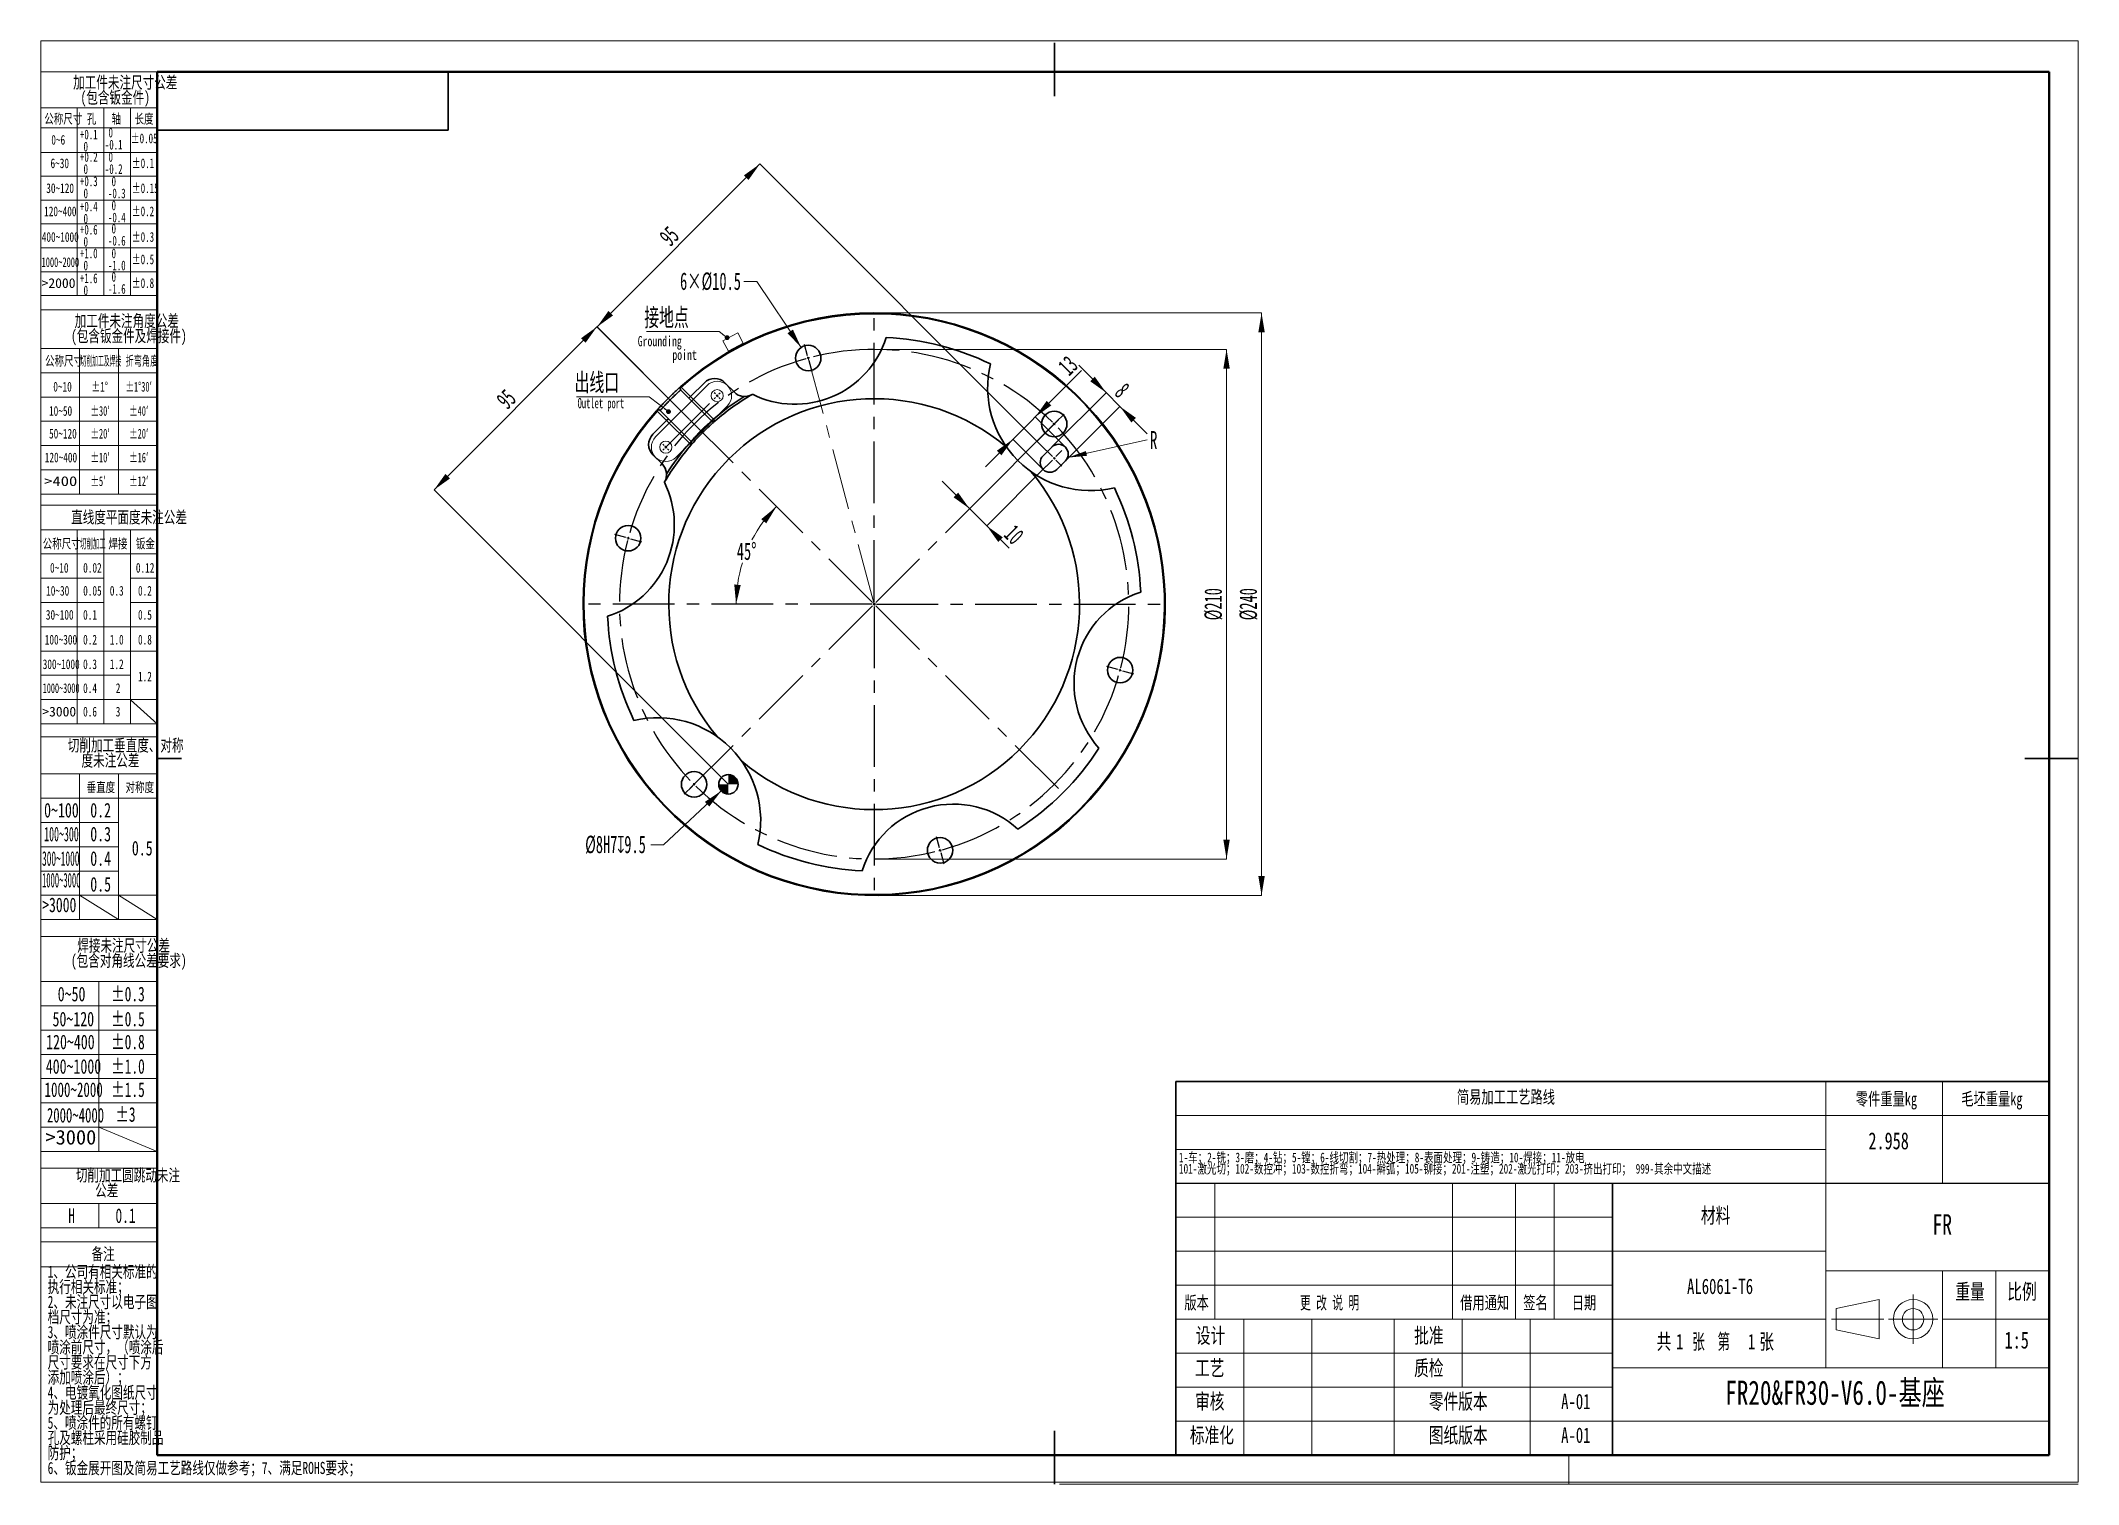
# Model space of a CAD drawing. Header units: millimetres. Extents: x 0 to 420, y 0 to 297.
import ezdxf

# ---------------------------------------------------------------- set-up
doc = ezdxf.new("R2010")
doc.units = ezdxf.units.MM
doc.header["$PDSIZE"] = -1
doc.linetypes.add('CENTERX2', pattern=[20.32, 12.7, -2.54, 2.54, -2.54])
doc.layers.get('0').update_dxf_attribs({"lineweight": 18})
for name, color, linetype, lineweight in [('中心线层', 6, 'CENTERX2', 25), ('标注层', 150, 'Continuous', 18), ('细线层', 7, 'Continuous', 25)]:
    doc.layers.add(name, color=color, linetype=linetype, lineweight=lineweight)
doc.styles.add('SLDTEXTSTYLE0', font='', dxfattribs={"width": 0.7})
doc.styles.add('SLDTEXTSTYLE1', font='', dxfattribs={"width": 0.614286})
doc.styles.add('SLDTEXTSTYLE10', font='', dxfattribs={"width": 1.253219})
doc.styles.add('SLDTEXTSTYLE11', font='', dxfattribs={"width": 0.477371})
doc.styles.add('SLDTEXTSTYLE12', font='', dxfattribs={"width": 0.618901})
doc.styles.add('SLDTEXTSTYLE13', font='', dxfattribs={"width": 0.499682})
doc.styles.add('SLDTEXTSTYLE14', font='', dxfattribs={"width": 0.472346})
doc.styles.add('SLDTEXTSTYLE15', font='', dxfattribs={"width": 0.431677})
doc.styles.add('SLDTEXTSTYLE16', font='', dxfattribs={"width": 0.689585})
doc.styles.add('SLDTEXTSTYLE17', font='', dxfattribs={"width": 0.653082})
doc.styles.add('SLDTEXTSTYLE18', font='', dxfattribs={"width": 0.641279})
doc.styles.add('SLDTEXTSTYLE19', font='', dxfattribs={"width": 0.605})
doc.styles.add('SLDTEXTSTYLE2', font='', dxfattribs={"width": 0.7})
doc.styles.add('SLDTEXTSTYLE20', font='', dxfattribs={"width": 0.605})
doc.styles.add('SLDTEXTSTYLE3', font='', dxfattribs={"width": 0.6})
doc.styles.add('SLDTEXTSTYLE4', font='', dxfattribs={"width": 0.67})
doc.styles.add('SLDTEXTSTYLE5', font='', dxfattribs={"width": 0.677991})
doc.styles.add('SLDTEXTSTYLE6', font='', dxfattribs={"width": 0.631687})
doc.styles.add('SLDTEXTSTYLE7', font='', dxfattribs={"width": 1.026693})
doc.styles.add('SLDTEXTSTYLE8', font='', dxfattribs={"width": 0.601124})
doc.styles.add('SLDTEXTSTYLE9', font='', dxfattribs={"width": 0.427578})
doc.styles.get('SLDTEXTSTYLE0').set_extended_font_data('宋体')
doc.styles.get('SLDTEXTSTYLE1').set_extended_font_data('宋体')
doc.styles.get('SLDTEXTSTYLE10').set_extended_font_data('宋体')
doc.styles.get('SLDTEXTSTYLE11').set_extended_font_data('宋体')
doc.styles.get('SLDTEXTSTYLE12').set_extended_font_data('宋体')
doc.styles.get('SLDTEXTSTYLE13').set_extended_font_data('宋体')
doc.styles.get('SLDTEXTSTYLE14').set_extended_font_data('宋体')
doc.styles.get('SLDTEXTSTYLE15').set_extended_font_data('宋体')
doc.styles.get('SLDTEXTSTYLE16').set_extended_font_data('宋体')
doc.styles.get('SLDTEXTSTYLE17').set_extended_font_data('宋体')
doc.styles.get('SLDTEXTSTYLE18').set_extended_font_data('宋体')
doc.styles.get('SLDTEXTSTYLE19').set_extended_font_data('宋体')
doc.styles.get('SLDTEXTSTYLE2').set_extended_font_data('宋体')
doc.styles.get('SLDTEXTSTYLE20').set_extended_font_data('宋体')
doc.styles.get('SLDTEXTSTYLE3').set_extended_font_data('宋体')
doc.styles.get('SLDTEXTSTYLE4').set_extended_font_data('宋体')
doc.styles.get('SLDTEXTSTYLE5').set_extended_font_data('宋体')
doc.styles.get('SLDTEXTSTYLE6').set_extended_font_data('宋体')
doc.styles.get('SLDTEXTSTYLE7').set_extended_font_data('宋体')
doc.styles.get('SLDTEXTSTYLE8').set_extended_font_data('宋体')
doc.styles.get('SLDTEXTSTYLE9').set_extended_font_data('宋体')
doc.dimstyles.new('SLDDIMSTYLE1', dxfattribs={"dimtxt": 3.595646, "dimasz": 4, "dimexe": 0, "dimexo": 0.0625, "dimgap": 0.898912, "dimtad": 0, "dimtih": 1, "dimtoh": 1, "dimlfac": 2, "dimrnd": 1e-09, "dimzin": 12, "dimdsep": 46, "dimtxsty": 'SLDTEXTSTYLE19', "dimcen": 0, "dimdle": 8, "dimadec": 0, "dimazin": 3, "dimtfac": 1, "dimtdec": 3, "dimtofl": 0, "dimtmove": 0, "dimatfit": 3, "dimfxl": 1, "dimfrac": 2, "dimtolj": 1, "dimarcsym": 0})
doc.dimstyles.new('SLDDIMSTYLE2', dxfattribs={"dimtxt": 3.595646, "dimasz": 4, "dimexe": 0, "dimexo": 0.0625, "dimgap": 0.898912, "dimtad": 1, "dimlfac": 2, "dimrnd": 1e-09, "dimzin": 12, "dimdsep": 46, "dimtxsty": 'SLDTEXTSTYLE19', "dimcen": 0.09, "dimdle": 8, "dimadec": 0, "dimazin": 3, "dimtfac": 1, "dimtdec": 3, "dimtofl": 0, "dimtmove": 0, "dimatfit": 3, "dimfxl": 1, "dimfrac": 2, "dimtolj": 1, "dimarcsym": 0})
doc.dimstyles.new('SLDDIMSTYLE3', dxfattribs={"dimtxt": 3.595646, "dimasz": 4, "dimexe": 0, "dimexo": 0.0625, "dimgap": 0.898912, "dimtad": 1, "dimlfac": 2, "dimrnd": 1e-09, "dimzin": 12, "dimdsep": 46, "dimtxsty": 'SLDTEXTSTYLE19', "dimcen": 0.09, "dimdle": 8, "dimadec": 0, "dimazin": 3, "dimtfac": 1, "dimtdec": 3, "dimtmove": 0, "dimatfit": 0, "dimfxl": 1, "dimfrac": 2, "dimtolj": 1, "dimarcsym": 0})
doc.dimstyles.new('SLDDIMSTYLE4', dxfattribs={"dimtxt": 3.595646, "dimasz": 4, "dimexe": 0, "dimexo": 0.0625, "dimgap": 0.898912, "dimtad": 0, "dimtih": 1, "dimtoh": 1, "dimdec": 4, "dimlfac": 2, "dimzin": 12, "dimdsep": 46, "dimtxsty": 'SLDTEXTSTYLE19', "dimcen": 0.09, "dimdle": 8, "dimazin": 3, "dimtfac": 1, "dimtdec": 3, "dimtofl": 0, "dimtmove": 0, "dimatfit": 3, "dimfxl": 1, "dimfrac": 2, "dimtolj": 1, "dimarcsym": 0})

msp = doc.modelspace()

# ---------------------------------------------------------------- texts
at = {"color": 7, "linetype": 'Continuous', "lineweight": 0, "attachment_point": 2}
for s, insert, char_height, width, style in [('简易加工工艺路线', (302.024959, 81.104479), 2.6458333, 41.69774209, 'SLDTEXTSTYLE0'), ('零件重量kg', (380.45515, 80.706712), 2.6458333, 26.09471601, 'SLDTEXTSTYLE0'), ('毛坯重量kg', (402.191296, 80.706712), 2.6458333, 26.09471601, 'SLDTEXTSTYLE0'), ('2.958', (380.911097, 72.496867), 3.5, 16.75307263, 'SLDTEXTSTYLE2'), ('材料', (345.250438, 56.959456), 3.175, 12.2423743, 'SLDTEXTSTYLE0'), ('FR', (391.968778, 55.630788), 4.2333333, 8.11191806, 'SLDTEXTSTYLE2'), ('AL6061-T6', (346.159943, 42.356787), 3.175, 28.23444134, 'SLDTEXTSTYLE2'), ('版本', (238.251358, 38.716818), 2.6458333, 10.11920391, 'SLDTEXTSTYLE0'), ('更 改 说 明', (265.677016, 38.716818), 2.6458333, 24.82437816, 'SLDTEXTSTYLE1'), ('借用通知', (297.641131, 38.716818), 2.6458333, 20.56950652, 'SLDTEXTSTYLE0'), ('签名', (308.106167, 38.716818), 2.6458333, 9.70533054, 'SLDTEXTSTYLE0'), ('日期', (318.106177, 38.716818), 2.6458333, 9.12590782, 'SLDTEXTSTYLE0'), ('重量', (397.695953, 41.270776), 3.175, 12.1927095, 'SLDTEXTSTYLE0'), ('比例', (408.396668, 41.270776), 3.175, 11.24907821, 'SLDTEXTSTYLE0'), ('设计', (241.128215, 32.218094), 3.175, 12.09337989, 'SLDTEXTSTYLE0'), ('批准', (286.128225, 32.218094), 3.175, 12.1927095, 'SLDTEXTSTYLE0'), ('1:5', (407.312293, 31.448513), 3.5, 9.27988827, 'SLDTEXTSTYLE2'), ('工艺', (240.968493, 25.520293), 3.175, 11.99405028, 'SLDTEXTSTYLE0'), ('质检', (286.128225, 25.520293), 3.175, 12.16787709, 'SLDTEXTSTYLE0'), ('FR20&FR30-V6.0-基座', (369.866223, 21.353826), 5, 129.24581006, 'SLDTEXTSTYLE0'), ('审核', (240.968493, 18.634435), 3.175, 11.77055866, 'SLDTEXTSTYLE0'), ('零件版本', (292.185428, 18.634435), 3.175, 24.85723464, 'SLDTEXTSTYLE0'), ('A-01', (316.428735, 18.634435), 3.175, 12.01888268, 'SLDTEXTSTYLE2'), ('标准化', (241.412652, 11.683702), 3.175, 18.52497207, 'SLDTEXTSTYLE0'), ('图纸版本', (292.185428, 11.683702), 3.175, 24.26125698, 'SLDTEXTSTYLE0'), ('A-01', (316.428735, 11.683703), 3.175, 12.01888268, 'SLDTEXTSTYLE2')]:
    msp.add_mtext(s, dxfattribs=dict(at, insert=insert, char_height=char_height, width=width, style=style))
at = {"layer": '标注层', "color": 1}
for s, insert, char_height, width, attachment_point, style in [('公称尺寸', (0.723669, 282.330441), 2, 15.51731844, 1, 'SLDTEXTSTYLE0'), ('孔', (9.507844, 282.330441), 2, 3.6603352, 1, 'SLDTEXTSTYLE0'), ('轴', (14.598939, 282.330441), 2, 3.55083799, 1, 'SLDTEXTSTYLE0'), ('长度', (19.323152, 282.330441), 2, 7.60223464, 1, 'SLDTEXTSTYLE0'), ('0~6', (2.171743, 277.982342), 2, 5.61564246, 1, 'SLDTEXTSTYLE2'), ('%%P0.05', (18.534263, 278.288733), 2, 10.78724703, 1, 'SLDTEXTSTYLE5'), ('6~30', (2.008483, 273.162727), 2, 7.61787709, 1, 'SLDTEXTSTYLE2'), ('%%P0.1', (18.748343, 273.162727), 2, 8.69646039, 1, 'SLDTEXTSTYLE5'), ('30~120', (1.129316, 268.01911), 2, 11.57541899, 1, 'SLDTEXTSTYLE2'), ('%%P0.15', (18.748343, 268.01911), 2, 10.78724703, 1, 'SLDTEXTSTYLE5'), ('120~400', (0.690428, 263.254989), 2, 13.35865922, 1, 'SLDTEXTSTYLE2'), ('%%P0.2', (18.748343, 263.254989), 2, 8.84796667, 1, 'SLDTEXTSTYLE5'), ('400~1000', (0.209991, 257.970892), 2, 15.67374302, 1, 'SLDTEXTSTYLE2'), ('%%P0.3', (18.748343, 257.970892), 2, 8.84796667, 1, 'SLDTEXTSTYLE5'), ('1000~2000', (0.171101, 252.782443), 2, 15.66866981, 1, 'SLDTEXTSTYLE6'), ('%%P0.5', (18.748343, 253.361985), 2, 8.84796667, 1, 'SLDTEXTSTYLE5'), ('>2000', (0.171101, 248.469112), 2, 13.99514394, 1, 'SLDTEXTSTYLE7'), ('%%P0.8', (18.748343, 248.469112), 2, 8.86311729, 1, 'SLDTEXTSTYLE5'), ('公称尺寸', (0.872868, 232.465602), 2, 15.51731844, 1, 'SLDTEXTSTYLE0'), ('切削加工及焊接', (8.202868, 232.465602), 2, 16.94067287, 1, 'SLDTEXTSTYLE9'), ('折弯角度', (17.494176, 232.465602), 2, 13.39263277, 1, 'SLDTEXTSTYLE8'), ('0~10', (2.580319, 227.122427), 2, 7.61787709, 1, 'SLDTEXTSTYLE2'), ('%%P1%%D', (10.411104, 227.122427), 2, 6.62082437, 1, 'SLDTEXTSTYLE5'), ('%%P1%%D30′', (17.494176, 227.122427), 2, 12.55979102, 1, 'SLDTEXTSTYLE8'), ('10~50', (1.702541, 222.132221), 2, 9.35418994, 1, 'SLDTEXTSTYLE2'), ('%%P30′', (10.279159, 222.132221), 2, 7.40154529, 1, 'SLDTEXTSTYLE8'), ('%%P40′', (18.244176, 222.132221), 2, 7.40154529, 1, 'SLDTEXTSTYLE8'), ('50~120', (1.702541, 217.449122), 2, 11.57541899, 1, 'SLDTEXTSTYLE2'), ('%%P20′', (10.279159, 217.449122), 2, 7.40154529, 1, 'SLDTEXTSTYLE8'), ('%%P20′', (18.244176, 217.449122), 2, 7.40154529, 1, 'SLDTEXTSTYLE8'), ('120~400', (0.824764, 212.543918), 2, 13.35865922, 1, 'SLDTEXTSTYLE2'), ('%%P10′', (10.279159, 212.543918), 2, 7.40154529, 1, 'SLDTEXTSTYLE8'), ('%%P16′', (18.245565, 212.543918), 2, 7.40154529, 1, 'SLDTEXTSTYLE8'), ('>400', (0.700531, 207.661259), 2, 13.49835975, 1, 'SLDTEXTSTYLE10'), ('%%P5′', (10.279159, 207.661259), 2, 5.68213005, 1, 'SLDTEXTSTYLE8'), ('%%P12′', (18.245565, 207.661259), 2, 7.40154529, 1, 'SLDTEXTSTYLE8'), ('直线度平面度未注公差', (18.19141, 200.48856), 2.5, 49.54748603, 2, 'SLDTEXTSTYLE0'), ('公称尺寸', (0.396986, 194.797927), 2, 15.51731844, 1, 'SLDTEXTSTYLE0'), ('切削加工', (8.049951, 194.797927), 2, 10.67818098, 1, 'SLDTEXTSTYLE11'), ('焊接', (13.944684, 194.797927), 2, 7.68044693, 1, 'SLDTEXTSTYLE0'), ('钣金', (19.609332, 194.797927), 2, 7.71173184, 1, 'SLDTEXTSTYLE0'), ('0~10', (1.908856, 189.807122), 2, 7.61787709, 1, 'SLDTEXTSTYLE2'), ('0.02', (8.738684, 189.807122), 2, 7.57094972, 1, 'SLDTEXTSTYLE2'), ('0.12', (19.605165, 189.807122), 2, 7.57094972, 1, 'SLDTEXTSTYLE2'), ('10~30', (1.107521, 185.07717), 2, 9.35418994, 1, 'SLDTEXTSTYLE2'), ('0.05', (8.738684, 185.07717), 2, 7.57094972, 1, 'SLDTEXTSTYLE2'), ('0.3', (14.228958, 185.07717), 2, 5.56871508, 1, 'SLDTEXTSTYLE2'), ('0.2', (20.044054, 185.07717), 2, 5.56871508, 1, 'SLDTEXTSTYLE2'), ('30~100', (1.048163, 180.123074), 2, 11.57541899, 1, 'SLDTEXTSTYLE2'), ('0.1', (8.726854, 180.123074), 2, 5.4122905, 1, 'SLDTEXTSTYLE2'), ('0.5', (20.044054, 180.123074), 2, 5.56871508, 1, 'SLDTEXTSTYLE2'), ('100~300', (0.824764, 175.002634), 2, 13.35865922, 1, 'SLDTEXTSTYLE2'), ('0.2', (8.726854, 175.002634), 2, 5.56871508, 1, 'SLDTEXTSTYLE2'), ('1.0', (14.228958, 175.002634), 2, 5.34972067, 1, 'SLDTEXTSTYLE2'), ('0.8', (20.044054, 175.002634), 2, 5.58435754, 1, 'SLDTEXTSTYLE2'), ('300~1000', (0.398446, 169.944453), 2, 15.57988827, 1, 'SLDTEXTSTYLE2'), ('0.3', (8.726854, 169.944453), 2, 5.56871508, 1, 'SLDTEXTSTYLE2'), ('1.2', (14.228958, 169.944453), 2, 5.3027933, 1, 'SLDTEXTSTYLE2'), ('1000~3000', (0.398446, 165.011988), 2, 15.35150834, 1, 'SLDTEXTSTYLE12'), ('0.4', (8.726854, 165.011988), 2, 5.67821229, 1, 'SLDTEXTSTYLE2'), ('2', (15.454034, 165.011988), 2, 1.54860335, 1, 'SLDTEXTSTYLE2'), ('1.2', (20.041276, 167.40975), 2, 5.3027933, 1, 'SLDTEXTSTYLE2'), ('>3000', (0.308169, 160.178446), 2, 13.99514394, 1, 'SLDTEXTSTYLE7'), ('0.6', (8.726854, 160.178446), 2, 5.61564246, 1, 'SLDTEXTSTYLE2'), ('3', (15.454034, 160.178446), 2, 1.51731844, 1, 'SLDTEXTSTYLE2'), ('垂直度', (9.449547, 144.605395), 2, 11.60670391, 1, 'SLDTEXTSTYLE0'), ('对称度', (17.467906, 144.605395), 2, 11.63798883, 1, 'SLDTEXTSTYLE0'), ('0~100', (0.684706, 140.366683), 3, 14.4301676, 1, 'SLDTEXTSTYLE2'), ('0.2', (10.197835, 140.366683), 3, 8.35307263, 1, 'SLDTEXTSTYLE2'), ('100~300', (0.695123, 135.452462), 3, 14.30375827, 1, 'SLDTEXTSTYLE13'), ('0.3', (10.197835, 135.452462), 3, 8.35307263, 1, 'SLDTEXTSTYLE2'), ('300~1000', (0.26179, 130.411062), 3, 15.7694917, 1, 'SLDTEXTSTYLE14'), ('0.4', (10.197835, 130.411062), 3, 8.51731844, 1, 'SLDTEXTSTYLE2'), ('0.5', (18.77624, 132.545766), 3, 8.35307263, 1, 'SLDTEXTSTYLE2'), ('1000~3000', (0.25415, 125.960259), 3, 16.06128176, 1, 'SLDTEXTSTYLE15'), ('0.5', (10.197835, 125.099168), 3, 8.35307263, 1, 'SLDTEXTSTYLE2'), ('>3000', (0.295817, 120.862433), 3, 14.09990398, 1, 'SLDTEXTSTYLE16'), ('0~50', (3.488139, 102.491524), 3, 11.42681564, 1, 'SLDTEXTSTYLE2'), ('%%P0.3', (14.521413, 102.491524), 3, 13.27195, 1, 'SLDTEXTSTYLE5'), ('50~120', (2.421558, 97.336396), 3, 17.36312849, 1, 'SLDTEXTSTYLE2'), ('%%P0.5', (14.521413, 97.336396), 3, 13.27195, 1, 'SLDTEXTSTYLE5'), ('120~400', (1.104891, 92.618712), 3, 20.03798883, 1, 'SLDTEXTSTYLE2'), ('%%P0.8', (14.521413, 92.618712), 3, 13.29467594, 1, 'SLDTEXTSTYLE5'), ('400~1000', (1.029444, 87.572731), 3, 23.51061453, 1, 'SLDTEXTSTYLE2'), ('%%P1.0', (14.521413, 87.572731), 3, 13.34012782, 1, 'SLDTEXTSTYLE5'), ('1000~2000', (0.78361, 82.783676), 3, 24.29902777, 1, 'SLDTEXTSTYLE17'), ('%%P1.5', (14.521413, 82.783676), 3, 13.27195, 1, 'SLDTEXTSTYLE5'), ('2000~4000', (1.269913, 77.526064), 3, 24.2037941, 1, 'SLDTEXTSTYLE18'), ('%%P3', (15.393724, 77.671133), 3, 7.4541089, 1, 'SLDTEXTSTYLE5'), ('>3000', (0.964861, 72.983905), 3, 20.9927159, 1, 'SLDTEXTSTYLE7'), ('H', (5.660694, 56.826051), 3, 2.70438707, 1, 'SLDTEXTSTYLE5'), ('0.1', (15.393724, 56.826051), 3, 7.86317586, 1, 'SLDTEXTSTYLE5'), ('备注', (12.858288, 48.690049), 2.5, 9.5027933, 2, 'SLDTEXTSTYLE0'), ('6、钣金展开图及简易工艺路线仅做参考；7、满足ROHS要求；', (1.414144, 4.593132), 2.5, 131.24022346, 1, 'SLDTEXTSTYLE0')]:
    msp.add_mtext(s, dxfattribs=dict(at, insert=insert, char_height=char_height, width=width, attachment_point=attachment_point, style=style))
at = {"layer": '标注层', "color": 0, "insert": (110.673037, 223.790127), "char_height": 2.11666667, "width": 19.74530726, "attachment_point": 1, "style": 'SLDTEXTSTYLE19'}
msp.add_mtext('Outlet port', dxfattribs=at)

# ---------------------------------------------------------------- blocks, each defined once
blk = doc.blocks.new('SW_NOTE_0')
at = {"color": 0, "linetype": 'Continuous', "lineweight": 0, "attachment_point": 2}
for s, insert, char_height, width, style in [('共', (2.18, 4.09), 3.17, 5.8604, 'SLDTEXTSTYLE0'), ('张  第', (11.91, 4.09), 3.175, 15.6444, 'SLDTEXTSTYLE3'), ('张', (23.35, 4.09), 3.17, 5.6866, 'SLDTEXTSTYLE0'), ('1', (5.42, 4.09), 3.17, 1.8128, 'SLDTEXTSTYLE2'), ('1', (20.24, 4.09), 3.17, 1.8128, 'SLDTEXTSTYLE2')]:
    blk.add_mtext(s, dxfattribs=dict(at, insert=insert, char_height=char_height, width=width, style=style))
blk = doc.blocks.new('SW_NOTE_1')
at = {"color": 0, "linetype": 'Continuous', "lineweight": 0, "char_height": 2, "attachment_point": 1, "style": 'SLDTEXTSTYLE0'}
for s, insert, width in [('1-车；2-铣；3-磨；4-钻；5-镗；6-线切割；7-热处理；8-表面处理；9-铸造；10-焊接；11-放电', (0, 2.58), 171.5039), ('101-激光切；102-数控冲；103-数控折弯；104-擀弧；105-铆接；201-注塑；202-激光打印；203-挤出打印； 999-其余中文描述', (0, 0.25), 225.6425)]:
    blk.add_mtext(s, dxfattribs=dict(at, insert=insert, width=width))
blk = doc.blocks.new('SW_NOTE_2')
at = {"layer": '标注层', "color": 0, "char_height": 2.5, "attachment_point": 2, "style": 'SLDTEXTSTYLE0'}
for s, insert, width in [('加工件未注尺寸公差', (15.47, 3.22), 44.581), ('(包含钣金件)', (13.41, 0.11), 27.8631)]:
    blk.add_mtext(s, dxfattribs=dict(at, insert=insert, width=width))
blk = doc.blocks.new('SW_NOTE_3')
at = {"layer": '标注层', "color": 0, "char_height": 2, "attachment_point": 1, "style": 'SLDTEXTSTYLE4'}
for s, insert, width in [('-0.1', (0, 0.09), 7.1567), ('0', (0.75, 2.58), 1.5421)]:
    blk.add_mtext(s, dxfattribs=dict(at, insert=insert, width=width))
blk = doc.blocks.new('SW_NOTE_4')
at = {"layer": '标注层', "color": 0, "char_height": 2, "attachment_point": 1, "style": 'SLDTEXTSTYLE4'}
for s, insert, width in [('+0.1', (0, 2.58), 7.1117), ('0', (0.75, 0.09), 1.5421)]:
    blk.add_mtext(s, dxfattribs=dict(at, insert=insert, width=width))
blk = doc.blocks.new('SW_NOTE_5')
at = {"layer": '标注层', "color": 0, "char_height": 2, "attachment_point": 1, "style": 'SLDTEXTSTYLE4'}
for s, insert, width in [('+0.2', (0, 2.58), 7.2615), ('0', (0.75, 0.09), 1.5421)]:
    blk.add_mtext(s, dxfattribs=dict(at, insert=insert, width=width))
blk = doc.blocks.new('SW_NOTE_6')
at = {"layer": '标注层', "color": 0, "char_height": 2, "attachment_point": 1, "style": 'SLDTEXTSTYLE4'}
for s, insert, width in [('+0.3', (0, 2.58), 7.2615), ('0', (0.75, 0.09), 1.5421)]:
    blk.add_mtext(s, dxfattribs=dict(at, insert=insert, width=width))
blk = doc.blocks.new('SW_NOTE_7')
at = {"layer": '标注层', "color": 0, "char_height": 2, "attachment_point": 1, "style": 'SLDTEXTSTYLE4'}
for s, insert, width in [('+0.4', (0, 2.58), 7.3663), ('0', (0.75, 0.09), 1.5421)]:
    blk.add_mtext(s, dxfattribs=dict(at, insert=insert, width=width))
blk = doc.blocks.new('SW_NOTE_8')
at = {"layer": '标注层', "color": 0, "char_height": 2, "attachment_point": 1, "style": 'SLDTEXTSTYLE4'}
for s, insert, width in [('-0.2', (0, 0.09), 7.3064), ('0', (0.75, 2.58), 1.5421)]:
    blk.add_mtext(s, dxfattribs=dict(at, insert=insert, width=width))
blk = doc.blocks.new('SW_NOTE_9')
at = {"layer": '标注层', "color": 0, "char_height": 2, "attachment_point": 1, "style": 'SLDTEXTSTYLE4'}
for s, insert, width in [('-0.3', (0, 0.09), 7.3064), ('0', (0.75, 2.58), 1.5421)]:
    blk.add_mtext(s, dxfattribs=dict(at, insert=insert, width=width))
blk = doc.blocks.new('SW_NOTE_10')
at = {"layer": '标注层', "color": 0, "char_height": 2, "attachment_point": 1, "style": 'SLDTEXTSTYLE4'}
for s, insert, width in [('-0.4', (0, 0.09), 7.4112), ('0', (0.75, 2.58), 1.5421)]:
    blk.add_mtext(s, dxfattribs=dict(at, insert=insert, width=width))
blk = doc.blocks.new('SW_NOTE_11')
at = {"layer": '标注层', "color": 0, "char_height": 2, "attachment_point": 1, "style": 'SLDTEXTSTYLE4'}
for s, insert, width in [('+0.6', (0, 2.58), 7.3064), ('0', (0.75, 0.09), 1.5421)]:
    blk.add_mtext(s, dxfattribs=dict(at, insert=insert, width=width))
blk = doc.blocks.new('SW_NOTE_12')
at = {"layer": '标注层', "color": 0, "char_height": 2, "attachment_point": 1, "style": 'SLDTEXTSTYLE4'}
for s, insert, width in [('-0.6', (0, 0.09), 7.3513), ('0', (0.75, 2.58), 1.5421)]:
    blk.add_mtext(s, dxfattribs=dict(at, insert=insert, width=width))
blk = doc.blocks.new('SW_NOTE_13')
at = {"layer": '标注层', "color": 0, "char_height": 2, "attachment_point": 1, "style": 'SLDTEXTSTYLE4'}
for s, insert, width in [('+1.0', (0, 2.58), 7.3064), ('0', (0.75, 0.09), 1.5421)]:
    blk.add_mtext(s, dxfattribs=dict(at, insert=insert, width=width))
blk = doc.blocks.new('SW_NOTE_14')
at = {"layer": '标注层', "color": 0, "char_height": 2, "attachment_point": 1, "style": 'SLDTEXTSTYLE4'}
for s, insert, width in [('-1.0', (0, 0.09), 7.3513), ('0', (0.75, 2.58), 1.5421)]:
    blk.add_mtext(s, dxfattribs=dict(at, insert=insert, width=width))
blk = doc.blocks.new('SW_NOTE_15')
at = {"layer": '标注层', "color": 0, "char_height": 2, "attachment_point": 1, "style": 'SLDTEXTSTYLE4'}
for s, insert, width in [('+1.6', (0, 2.58), 7.3064), ('0', (0.75, 0.09), 1.5421)]:
    blk.add_mtext(s, dxfattribs=dict(at, insert=insert, width=width))
blk = doc.blocks.new('SW_NOTE_16')
at = {"layer": '标注层', "color": 0, "char_height": 2, "attachment_point": 1, "style": 'SLDTEXTSTYLE4'}
for s, insert, width in [('-1.6', (0, 0.09), 7.3513), ('0', (0.75, 2.58), 1.5421)]:
    blk.add_mtext(s, dxfattribs=dict(at, insert=insert, width=width))
blk = doc.blocks.new('SW_NOTE_17')
at = {"layer": '标注层', "color": 0, "char_height": 2.5, "attachment_point": 2, "style": 'SLDTEXTSTYLE0'}
for s, insert, width in [('(包含钣金件及焊接件)', (15.91, 0.11), 47.8855), ('加工件未注角度公差', (15.47, 3.22), 44.581)]:
    blk.add_mtext(s, dxfattribs=dict(at, insert=insert, width=width))
blk = doc.blocks.new('SW_NOTE_18')
at = {"layer": '标注层', "color": 0, "char_height": 2.5, "attachment_point": 2, "style": 'SLDTEXTSTYLE0'}
for s, insert, width in [('切削加工垂直度、对称', (17.19, 3.22), 49.6257), ('度未注公差', (14.06, 0.11), 24.5782)]:
    blk.add_mtext(s, dxfattribs=dict(at, insert=insert, width=width))
blk = doc.blocks.new('SW_NOTE_19')
at = {"layer": '标注层', "color": 0, "char_height": 2.5, "attachment_point": 2, "style": 'SLDTEXTSTYLE0'}
for s, insert, width in [('(包含对角线公差要求)', (14.82, 0.11), 47.8855), ('焊接未注尺寸公差', (13.75, 3.22), 39.5559)]:
    blk.add_mtext(s, dxfattribs=dict(at, insert=insert, width=width))
blk = doc.blocks.new('SW_NOTE_20')
at = {"layer": '标注层', "color": 0, "char_height": 2.5, "attachment_point": 2, "style": 'SLDTEXTSTYLE0'}
for s, insert, width in [('切削加工圆跳动未注', (15.47, 3.22), 44.6201), ('公差', (11.09, 0.11), 9.3855)]:
    blk.add_mtext(s, dxfattribs=dict(at, insert=insert, width=width))
blk = doc.blocks.new('SW_NOTE_21')
at = {"layer": '标注层', "color": 0, "char_height": 2.5, "attachment_point": 1, "style": 'SLDTEXTSTYLE0'}
for s, insert, width in [('执行相关标准；', (0, 0.11), 31.1676), ('1、公司有相关标准的', (0, 3.22), 46.595), ('2、未注尺寸以电子图', (0, -3), 46.8687), ('档尺寸为准；', (0, -6.11), 26.1425), ('3、喷涂件尺寸默认为', (0, -9.22), 47.0056), ('喷涂前尺寸，（喷涂后', (0, -12.33), 49.2933), ('尺寸要求在尺寸下方', (0, -15.44), 44.6788), ('添加喷涂后）；', (0, -18.56), 31.1285), ('4、电镀氧化图纸尺寸', (0, -21.67), 47.1034), ('为处理后最终尺寸；', (0, -24.78), 41.1201), ('5、喷涂件的所有螺钉', (0, -27.89), 47.0447), ('孔及螺柱采用硅胶制品', (0, -31), 49.3324), ('防护；', (0, -34.11), 10.8324)]:
    blk.add_mtext(s, dxfattribs=dict(at, insert=insert, width=width))
blk = doc.blocks.new('*X25')
at = {"layer": '标注层', "linetype": 'Continuous'}
blk.add_hatch(color=0, dxfattribs=at).paths.add_polyline_path([(140.28, 142.83), (136.89, 140.59), (137.8, 139.61)], flags=0)
at = {"layer": '标注层', "color": 0, "linetype": 'Continuous'}
for q in [(140.28, 142.83), (125.75, 131.74)]:
    blk.add_line((128.37, 131.74), q, dxfattribs=at)
at = {"layer": '标注层', "color": 0, "insert": (118.47, 131.74), "char_height": 3.5956, "width": 27.3079, "attachment_point": 5, "style": 'SLDTEXTSTYLE19'}
blk.add_mtext('%%C8H7{\\fgdt|b0|i0|c134|p2;x}9.5', dxfattribs=at)
blk = doc.blocks.new('*X26')
at = {"layer": '标注层', "linetype": 'Continuous'}
for points in [[(244.43, 233.81), (243.76, 229.81), (245.1, 229.81)], [(244.43, 128.81), (243.76, 132.81), (245.1, 132.81)]]:
    blk.add_hatch(color=0, dxfattribs=at).paths.add_polyline_path(points, flags=0)
at = {"layer": '标注层', "color": 0, "linetype": 'Continuous'}
for p, q in [((171.85, 233.81), (244.43, 233.81)), ((244.43, 128.81), (244.43, 233.81)), ((171.85, 128.81), (244.43, 128.81))]:
    blk.add_line(p, q, dxfattribs=at)
at = {"layer": '标注层', "color": 0, "insert": (241.74, 181.31), "char_height": 3.596, "width": 12.8334, "attachment_point": 5, "rotation": 90, "style": 'SLDTEXTSTYLE19'}
blk.add_mtext('%%C210', dxfattribs=at)
blk = doc.blocks.new('*X27')
at = {"layer": '标注层', "linetype": 'Continuous'}
for points in [[(251.65, 241.31), (250.98, 237.31), (252.31, 237.31)], [(251.65, 121.31), (250.98, 125.31), (252.31, 125.31)]]:
    blk.add_hatch(color=0, dxfattribs=at).paths.add_polyline_path(points, flags=0)
at = {"layer": '标注层', "color": 0, "linetype": 'Continuous'}
for p, q in [((171.85, 241.31), (251.65, 241.31)), ((251.65, 121.31), (251.65, 241.31)), ((171.85, 121.31), (251.65, 121.31))]:
    blk.add_line(p, q, dxfattribs=at)
at = {"layer": '标注层', "color": 0, "insert": (248.97, 181.31), "char_height": 3.596, "width": 12.8334, "attachment_point": 5, "rotation": 90, "style": 'SLDTEXTSTYLE19'}
blk.add_mtext('%%C240', dxfattribs=at)
blk = doc.blocks.new('*X28')
at = {"layer": '标注层', "linetype": 'Continuous'}
for points in [[(219.61, 224.89), (217.26, 228.19), (216.31, 227.25)], [(222.44, 222.06), (225.74, 219.71), (224.8, 218.76)]]:
    blk.add_hatch(color=0, dxfattribs=at).paths.add_polyline_path(points, flags=0)
at = {"layer": '标注层', "color": 0, "linetype": 'Continuous'}
for p, q in [((213.96, 230.55), (228.1, 216.41)), ((208.43, 213.71), (219.61, 224.89)), ((211.26, 210.88), (222.44, 222.06))]:
    blk.add_line(p, q, dxfattribs=at)
at = {"layer": '标注层', "color": 0, "insert": (222.92, 225.37), "char_height": 3.6, "width": 7.1913, "attachment_point": 5, "rotation": 315, "style": 'SLDTEXTSTYLE19'}
blk.add_mtext('8', dxfattribs=at)
blk = doc.blocks.new('*X29')
at = {"layer": '标注层', "linetype": 'Continuous'}
for points in [[(151.67, 201.44), (149.55, 197.98), (148.51, 198.82)], [(143.33, 181.31), (144.28, 185.25), (142.95, 185.39)]]:
    blk.add_hatch(color=0, dxfattribs=at).paths.add_polyline_path(points, flags=0)
at = {"layer": '标注层', "color": 0, "linetype": 'Continuous'}
for start, end in [(135, 152.301), (162.5099, 180)]:
    blk.add_arc((171.79, 181.31), 28.46, start, end, dxfattribs=at)
at = {"layer": '标注层', "color": 0, "insert": (145.5, 192.2), "char_height": 3.596, "width": 8.264, "attachment_point": 5, "style": 'SLDTEXTSTYLE19'}
blk.add_mtext('45%%D', dxfattribs=at)
blk = doc.blocks.new('*X30')
at = {"layer": '标注层', "linetype": 'Continuous'}
for points in [[(204.99, 219.89), (208.29, 222.25), (207.34, 223.19)], [(200.39, 215.29), (198.03, 211.99), (197.09, 212.94)]]:
    blk.add_hatch(color=0, dxfattribs=at).paths.add_polyline_path(points, flags=0)
at = {"layer": '标注层', "color": 0, "linetype": 'Continuous'}
for p, q in [((214.56, 229.46), (194.73, 209.64)), ((211.17, 213.71), (204.99, 219.89)), ((206.57, 209.11), (200.39, 215.29))]:
    blk.add_line(p, q, dxfattribs=at)
at = {"layer": '标注层', "color": 0, "insert": (211.75, 230.45), "char_height": 3.596, "width": 7.1913, "attachment_point": 5, "rotation": 45, "style": 'SLDTEXTSTYLE19'}
blk.add_mtext('13', dxfattribs=at)
blk = doc.blocks.new('*X31')
at = {"layer": '标注层', "linetype": 'Continuous'}
for points in [[(191.46, 200.98), (189.11, 204.28), (188.16, 203.34)], [(195, 197.45), (198.3, 195.09), (197.35, 194.15)]]:
    blk.add_hatch(color=0, dxfattribs=at).paths.add_polyline_path(points, flags=0)
at = {"layer": '标注层', "color": 0, "linetype": 'Continuous'}
for p, q in [((209.75, 219.28), (191.46, 200.98)), ((185.81, 206.64), (199.63, 192.82)), ((207.28, 209.73), (195, 197.45))]:
    blk.add_line(p, q, dxfattribs=at)
at = {"layer": '标注层', "color": 0, "insert": (200.61, 195.64), "char_height": 3.596, "width": 7.1913, "attachment_point": 5, "rotation": 315, "style": 'SLDTEXTSTYLE19'}
blk.add_mtext('10', dxfattribs=at)
blk = doc.blocks.new('*X32')
at = {"layer": '标注层', "linetype": 'Continuous'}
blk.add_hatch(color=0, dxfattribs=at).paths.add_polyline_path([(156.74, 234.2), (155.05, 237.89), (153.94, 237.14)], flags=0)
at = {"layer": '标注层', "color": 0, "linetype": 'Continuous'}
for q in [(144.94, 247.78), (156.74, 234.2)]:
    blk.add_line((147.57, 247.78), q, dxfattribs=at)
at = {"layer": '标注层', "color": 0, "insert": (138.05, 247.78), "char_height": 3.596, "width": 25.7884, "attachment_point": 5, "style": 'SLDTEXTSTYLE19'}
blk.add_mtext('6×%%C10.5', dxfattribs=at)
blk = doc.blocks.new('*X33')
at = {"layer": '标注层', "linetype": 'Continuous'}
for points in [[(114.65, 238.46), (112.29, 235.16), (111.35, 236.1)], [(81.06, 204.87), (84.36, 207.22), (83.42, 208.17)]]:
    blk.add_hatch(color=0, dxfattribs=at).paths.add_polyline_path(points, flags=0)
at = {"layer": '标注层', "color": 0, "linetype": 'Continuous'}
for p, q in [((114.65, 238.46), (81.06, 204.87)), ((133.74, 219.36), (114.65, 238.46)), ((141.7, 144.23), (81.06, 204.87))]:
    blk.add_line(p, q, dxfattribs=at)
at = {"layer": '标注层', "color": 0, "insert": (95.96, 223.55), "char_height": 3.596, "width": 7.1913, "attachment_point": 5, "rotation": 45, "style": 'SLDTEXTSTYLE19'}
blk.add_mtext('95', dxfattribs=at)
blk = doc.blocks.new('*X34')
at = {"layer": '标注层', "linetype": 'Continuous'}
for points in [[(148.25, 272.03), (145.89, 268.73), (144.95, 269.67)], [(114.66, 238.44), (117.96, 240.8), (117.02, 241.74)]]:
    blk.add_hatch(color=0, dxfattribs=at).paths.add_polyline_path(points, flags=0)
at = {"layer": '标注层', "color": 0, "linetype": 'Continuous'}
for p, q in [((148.25, 272.03), (114.66, 238.44)), ((207.28, 213), (148.25, 272.03)), ((133.74, 219.36), (114.66, 238.44))]:
    blk.add_line(p, q, dxfattribs=at)
at = {"layer": '标注层', "color": 0, "insert": (129.56, 257.13), "char_height": 3.596, "width": 7.1913, "attachment_point": 5, "rotation": 45, "style": 'SLDTEXTSTYLE19'}
blk.add_mtext('95', dxfattribs=at)
blk = doc.blocks.new('SW_NOTE_22')
at = {"layer": '标注层', "color": 0}
blk.add_line((-14.94, 0), (0, 0), dxfattribs=at)
at = {"layer": '标注层', "color": 0, "insert": (-15.43, 4.78), "char_height": 3.704, "width": 18.429, "attachment_point": 1, "style": 'SLDTEXTSTYLE20'}
blk.add_mtext('接地点', dxfattribs=at)
blk = doc.blocks.new('_DOT')
at = {"color": 0, "linetype": 'ByBlock', "lineweight": -2}
blk.add_line((-0.5, 0), (-1, 0), dxfattribs=at)
at = {"color": 0, "linetype": 'ByBlock'}
blk.add_lwpolyline([(-0.25, 0, 0.5, 0.5, 1), (0.25, 0, 0.5, 0.5, 1)], format="xyseb", close=True, dxfattribs=at)
blk = doc.blocks.new('SW_NOTE_23')
at = {"layer": '标注层', "color": 0}
blk.add_line((-14.94, 0), (0, 0), dxfattribs=at)
at = {"layer": '标注层', "color": 0, "insert": (-15.36, 4.85), "char_height": 3.704, "width": 17.4775, "attachment_point": 1, "style": 'SLDTEXTSTYLE20'}
blk.add_mtext('出线口', dxfattribs=at)
blk = doc.blocks.new('SW_NOTE_24')
at = {"layer": '标注层', "color": 0, "insert": (0.6, 1.82), "char_height": 3.7, "width": 2.8795, "attachment_point": 1, "style": 'SLDTEXTSTYLE19'}
blk.add_mtext('R', dxfattribs=at)
blk = doc.blocks.new('*X39')
at = {"layer": '标注层', "linetype": 'Continuous'}
blk.add_hatch(color=0, dxfattribs=at).paths.add_polyline_path([(-16.39, -3.67), (-12.6, -2.31), (-12.38, -3.28)], flags=0)
at = {"layer": '标注层', "color": 0, "linetype": 'Continuous'}
blk.add_line((-16.39, -3.67), (0, 0), dxfattribs=at)
at = {"layer": '标注层', "color": 0}
blk.add_line((0, 0), (0, 0), dxfattribs=at)
blk = doc.blocks.new('SW_NOTE_25')
at = {"layer": '标注层', "color": 0, "char_height": 2.117, "attachment_point": 1, "style": 'SLDTEXTSTYLE2'}
for s, insert, width in [('Grounding', (0, 2.73), 18.823), ('point', (7.14, -0.09), 10.1647)]:
    blk.add_mtext(s, dxfattribs=dict(at, insert=insert, width=width))
blk = doc.blocks.new('SW_CENTERMARKSYMBOL_0')
at = {"layer": '中心线层', "color": 0}
for p, q in [((-27.31, 101.91), (-27.92, 104.2)), ((-27.18, 101.42), (-27.24, 101.66)), ((-27.18, 101.42), (-27.11, 101.18)), ((-27.05, 100.94), (-26.43, 98.65)), ((-13.94, 51.06), (-51.59, 88.72)), ((-13.23, 51.06), (24.42, 88.72)), ((23.89, 88.19), (25.57, 89.87)), ((23.18, 87.48), (21.5, 85.8)), ((23.54, 87.83), (23.36, 87.66)), ((23.54, 87.83), (23.71, 88.01)), ((-64.78, 64.43), (-67.08, 65.04)), ((-64.3, 64.3), (-64.54, 64.36)), ((-64.3, 64.3), (-64.06, 64.23)), ((-63.82, 64.17), (-61.52, 63.56)), ((-13.59, 50.71), (-13.76, 50.89)), ((-13.59, 50.71), (-13.76, 50.53)), ((-13.59, 50.71), (-13.41, 50.89)), ((-13.59, 50.71), (-13.41, 50.53)), ((-13.94, 50.36), (-51.59, 12.7)), ((-13.23, 50.36), (24.42, 12.7)), ((36.64, 37.25), (34.35, 37.87)), ((37.12, 37.12), (36.88, 37.19)), ((37.12, 37.12), (37.36, 37.06)), ((37.61, 36.99), (39.9, 36.38)), ((-51.06, 13.23), (-52.74, 11.56)), ((-50.71, 13.59), (-50.89, 13.41)), ((-50.71, 13.59), (-50.53, 13.76)), ((-50.36, 13.94), (-48.68, 15.62)), ((-0.13, 0.48), (-0.74, 2.78)), ((0, 0), (-0.06, 0.24)), ((0, 0), (0.06, -0.24)), ((0.13, -0.48), (0.74, -2.78))]:
    blk.add_line(p, q, dxfattribs=at)
for start, end in [(105.5457, 164.4543), (105, 105.2728), (104.7272, 105), (45.5457, 104.4543), (45, 45.2728), (44.7272, 45), (345.5457, 44.4543), (165.5457, 224.4543), (165, 165.2728), (164.7272, 165), (285.5457, 344.4543), (344.7272, 345), (345, 345.2728), (224.7272, 225), (225, 225.2728), (225.5457, 284.4543), (284.7272, 285), (285, 285.2728)]:
    blk.add_arc((-13.59, 50.71), 52.5, start, end, dxfattribs=at)
blk = doc.blocks.new('SW_CENTERMARKSYMBOL_1')
at = {"layer": '中心线层', "color": 0}
for p, q in [((-0.35, 0.35), (-0.62, 0.62)), ((0, 0), (-0.18, 0.18)), ((0, 0), (-0.18, -0.18)), ((0, 0), (0.18, 0.18)), ((0, 0), (0.18, -0.18)), ((0.35, 0.35), (0.62, 0.62)), ((-0.35, -0.35), (-0.62, -0.62)), ((0.35, -0.35), (0.62, -0.62))]:
    blk.add_line(p, q, dxfattribs=at)
blk = doc.blocks.new('SW_CENTERMARKSYMBOL_2')
at = {"layer": '中心线层', "color": 0}
for p, q in [((-0.35, 0.35), (-0.62, 0.62)), ((0, 0), (-0.18, 0.18)), ((0, 0), (-0.18, -0.18)), ((0, 0), (0.18, 0.18)), ((0, 0), (0.18, -0.18)), ((0.35, 0.35), (0.62, 0.62)), ((-0.35, -0.35), (-0.62, -0.62)), ((0.35, -0.35), (0.62, -0.62))]:
    blk.add_line(p, q, dxfattribs=at)
blk = doc.blocks.new('SW_CENTERMARKSYMBOL_3')
at = {"layer": '中心线层', "color": 0}
for p, q in [((0, 0.5), (0, 60.25)), ((-0.5, 0), (-60.25, 0)), ((0, 0), (-0.25, 0)), ((0, 0), (0, 0.25)), ((0, 0), (0, -0.25)), ((0, 0), (0.25, 0)), ((0.5, 0), (60.25, 0)), ((0, -0.5), (0, -60.25))]:
    blk.add_line(p, q, dxfattribs=at)
blk = doc.blocks.new('SW_CENTERMARKSYMBOL_4')
at = {"layer": '中心线层', "color": 0}
for p, q in [((-0.35, 0.35), (-1.59, 1.59)), ((0, 0), (-0.18, 0.18)), ((0, 0), (-0.18, -0.18)), ((0, 0), (0.18, 0.18)), ((0, 0), (0.18, -0.18)), ((0.35, 0.35), (1.59, 1.59)), ((-0.35, -0.35), (-1.59, -1.59)), ((0.35, -0.35), (1.59, -1.59))]:
    blk.add_line(p, q, dxfattribs=at)
blk = doc.blocks.new('SW_DOWELSYMBOL_0')
at = {"linetype": 'Continuous', "lineweight": 0}
h = blk.add_hatch(color=0, dxfattribs=at)
edge = h.paths.add_edge_path(flags=0)
edge.add_arc((0, 0), 2, 180, 270)
edge.add_line((0, -2), (0, 0))
edge.add_line((0, 0), (-2, 0))
h = blk.add_hatch(color=0, dxfattribs=at)
edge = h.paths.add_edge_path(flags=0)
edge.add_arc((0, 0), 2, 0, 90)
edge.add_line((0, 2), (0, 0))
edge.add_line((0, 0), (2, 0))
at = {"color": 0, "linetype": 'Continuous', "lineweight": 0}
blk.add_circle((0, 0), 2, dxfattribs=at)

# ---------------------------------------------------------------- dimensions: what is measured, and where the dimension line sits
at = {"layer": '标注层', "color": 0}
for base, p1, p2, angle, dimstyle, picture, middle in [((114.660974, 238.444449), (207.323869, 212.956698), (133.784763, 219.320659), 45, 'SLDDIMSTYLE2', '*X34', (129.562084, 257.13091)), ((81.062742, 204.867536), (133.784763, 219.320659), (141.739715, 144.190563), 45, 'SLDDIMSTYLE2', '*X33', (95.963852, 223.553998)), ((200.391194, 215.293178), (211.212956, 213.663805), (206.616762, 209.067611), 45, 'SLDDIMSTYLE3', '*X30', (211.751488, 230.453027)), ((222.442108, 222.06453), (208.384529, 213.663805), (211.212956, 210.835378), 315, 'SLDDIMSTYLE3', '*X28', (222.92057, 225.371419)), ((194.997746, 197.448595), (209.798742, 219.320659), (207.323869, 209.774717), 315, 'SLDDIMSTYLE3', '*X31', (200.608687, 195.637209))]:
    dim = msp.add_linear_dim(base=base, p1=p1, p2=p2, angle=angle, dimstyle=dimstyle, override={"dimsah": 1, "dimtzin": 12}, dxfattribs=at)
    dim.commit()
    dim.dimension.update_dxf_attribs({"geometry": picture, "text_midpoint": middle, "dimtype": 160})
for p1, p2, text, picture, middle in [((159.672447, 229.8491), (156.735059, 234.20045), '6×<>', '*X32', (147.566692, 247.782165)), ((143.203279, 145.553641), (140.276151, 142.827486), '<>H7{\\fgdt|b0|i0|c134|p2;x}9.5', '*X25', (128.369923, 131.738727))]:
    dim = msp.add_diameter_dim_2p(p1=p1, p2=p2, text=text, dimstyle='SLDDIMSTYLE1', override={"dimpost": '%%C<>', "dimsah": 1, "dimtzin": 12}, dxfattribs=at)
    dim.commit()
    dim.dimension.update_dxf_attribs({"geometry": picture, "text_midpoint": middle, "dimtype": 163})
for base, p1, p2, picture, middle in [((251.647223, 241.31367), (171.791753, 121.31367), (171.791753, 241.31367), '*X27', (248.970576, 181.31367)), ((244.429681, 233.81367), (171.791753, 128.81367), (171.791753, 233.81367), '*X26', (241.74299, 181.31367))]:
    dim = msp.add_linear_dim(base=base, p1=p1, p2=p2, angle=90, text='%%C<>', dimstyle='SLDDIMSTYLE2', override={"dimsah": 1, "dimtzin": 12}, dxfattribs=at)
    dim.commit()
    dim.dimension.update_dxf_attribs({"geometry": picture, "text_midpoint": middle, "dimtype": 160})
dim = msp.add_angular_dim_2l(base=(145.499416, 192.204312), line1=((133.784763, 219.320659), (209.798742, 143.30668)), line2=((232.041753, 181.31367), (111.541753, 181.31367)), dimstyle='SLDDIMSTYLE4', override={"dimtad": 0, "dimtih": 1, "dimtoh": 1, "dimsah": 1, "dimtdec": 2, "dimtzin": 12}, dxfattribs=at)
dim.commit()
dim.dimension.update_dxf_attribs({"geometry": '*X29', "text_midpoint": (145.499416, 192.204312), "dimtype": 162})

# ---------------------------------------------------------------- linework, layer by layer
at = {"color": 7, "linetype": 'Continuous', "lineweight": 18}
for p, q in [((-0.000512, 297.39658), (419.992988, 297.39658)), ((-0.000512, 297.39658), (-0.000512, 0.39658)), ((419.992988, 297.39658), (419.992988, 0.39658)), ((367.995928, 75.989446), (367.995928, 82.989446)), ((391.995928, 75.989446), (391.995928, 82.989446)), ((233.995928, 75.989446), (413.995928, 75.989446)), ((367.995928, 61.989446), (367.995928, 75.989446)), ((391.995928, 61.989446), (391.995928, 75.989446)), ((367.995928, 68.989446), (233.995928, 68.989446)), ((241.995928, 33.989446), (241.995928, 61.989446)), ((290.995928, 33.989446), (290.995928, 61.989446)), ((303.995928, 33.989446), (303.995928, 61.989446)), ((311.995928, 33.989446), (311.995928, 61.989446)), ((367.995928, 61.989446), (367.995928, 23.989446)), ((323.995928, 54.989446), (233.995928, 54.989446)), ((323.995928, 47.989446), (233.995928, 47.989446)), ((323.995928, 47.989446), (367.995928, 47.989446)), ((413.995928, 43.989446), (367.995928, 43.989446)), ((391.995928, 43.989446), (391.995928, 23.989446)), ((402.995928, 43.989446), (402.995928, 23.989446)), ((323.995928, 40.989446), (233.995928, 40.989446)), ((370.119991, 36.198226), (378.950735, 38.053971)), ((378.950735, 38.053971), (378.950735, 29.924921)), ((367.995928, 33.989446), (233.995928, 33.989446)), ((247.995928, 5.989446), (247.995928, 33.989446)), ((261.995928, 5.989446), (261.995928, 33.989446)), ((278.995928, 5.989446), (278.995928, 33.989446)), ((292.995928, 19.989446), (292.995928, 33.989446)), ((306.995928, 5.989446), (306.995928, 33.989446)), ((370.119991, 36.198226), (370.119991, 31.780666)), ((391.995928, 33.989446), (413.995928, 33.989446)), ((370.119991, 31.780666), (378.950735, 29.924921)), ((323.995928, 26.989446), (233.995928, 26.989446)), ((367.995928, 23.989446), (323.995928, 23.989446)), ((413.995928, 23.989446), (367.995928, 23.989446)), ((323.995928, 19.989446), (233.995928, 19.989446)), ((323.995928, 12.989446), (233.995928, 12.989446)), ((314.995928, 5.989446), (314.995928, -0.010554)), ((-0.000512, 0.39658), (419.992988, 0.39658)), ((209.995928, -0.010554), (419.995928, -0.010554))]:
    msp.add_line(p, q, dxfattribs=at)
at = {"color": 7, "linetype": 'Continuous', "lineweight": 35}
for p, q in [((208.995928, 285.989446), (208.995928, 296.989446)), ((83.995928, 278.989446), (83.995928, 290.989446)), ((23.995928, 278.989446), (83.995928, 278.989446)), ((28.995928, 149.489446), (23.995928, 149.489446)), ((408.995928, 149.489446), (419.995928, 149.489446)), ((233.995928, 61.989446), (233.995928, 82.989446)), ((233.995928, 82.989446), (413.995928, 82.989446)), ((233.995928, 61.989446), (233.995928, 5.989446)), ((323.995928, 61.989446), (323.995928, 5.989446)), ((413.995928, 61.989446), (413.995928, 5.989446)), ((208.995928, 10.989446), (208.995928, -0.010554)), ((413.995928, 5.989446), (233.995928, 5.989446))]:
    msp.add_line(p, q, dxfattribs=at)
at = {"color": 1, "linetype": 'Continuous', "lineweight": 18}
for p, q in [((23.995928, 290.989446), (-0.000512, 290.989446)), ((-0.000512, 290.989446), (-0.000512, 0.39658)), ((7.493114, 283.573139), (-0.000512, 283.573139)), ((7.493114, 283.573139), (7.493114, 279.573139)), ((7.493114, 283.573139), (12.994052, 283.573139)), ((12.994052, 283.573139), (12.994052, 244.899718)), ((18.49499, 283.573139), (12.994052, 283.573139)), ((18.49499, 283.573139), (18.49499, 244.899718)), ((18.49499, 283.573139), (23.995928, 283.573139)), ((-0.004072, 279.449178), (23.995928, 279.449178)), ((7.493114, 279.954478), (7.493114, 244.899718)), ((-0.004072, 274.400427), (23.995928, 274.400427)), ((-0.004072, 269.483642), (23.995928, 269.483642)), ((-0.004072, 264.566857), (23.995928, 264.566857)), ((-0.004072, 259.650072), (23.995928, 259.650072)), ((-0.004072, 254.733287), (23.995928, 254.733287)), ((-0.004072, 249.816502), (23.995928, 249.816502)), ((-0.004072, 244.899718), (23.995928, 244.899718)), ((-0.000512, 241.971658), (23.995928, 241.971658)), ((7.992988, 233.994596), (-0.000512, 233.994596)), ((7.992988, 233.994596), (7.992988, 203.994596)), ((7.992988, 233.994596), (15.992988, 233.994596)), ((15.992988, 233.994596), (15.992988, 203.994596)), ((15.992988, 233.994596), (23.995928, 233.994596)), ((-0.000512, 228.994596), (23.995928, 228.994596)), ((-0.000512, 223.994596), (23.995928, 223.994596)), ((-0.000512, 218.994596), (23.995928, 218.994596)), ((-0.000512, 213.994596), (23.995928, 213.994596)), ((-0.000512, 208.994596), (23.995928, 208.994596)), ((-0.000512, 203.994596), (23.995928, 203.994596)), ((-0.000512, 201.740178), (23.995928, 201.740178)), ((7.495928, 196.653328), (-0.000512, 196.653328)), ((7.495928, 196.653328), (7.495928, 156.653328)), ((12.995928, 196.653328), (7.495928, 196.653328)), ((12.995928, 196.653328), (12.995928, 156.653328)), ((18.495928, 196.653328), (12.995928, 196.653328)), ((18.495928, 196.653328), (18.495928, 156.653328)), ((18.495928, 196.653328), (23.995928, 196.653328)), ((-0.000512, 191.653328), (23.995928, 191.653328)), ((-0.000512, 186.653328), (12.995928, 186.653328)), ((18.495928, 186.653328), (23.995928, 186.653328)), ((-0.000512, 181.653328), (12.995928, 181.653328)), ((18.495928, 181.653328), (23.993714, 181.653328)), ((-0.000512, 176.653328), (23.995928, 176.653328)), ((-0.000512, 171.653328), (23.995928, 171.653328)), ((-0.004797, 166.653328), (18.495928, 166.653328)), ((-0.000512, 161.653328), (23.995928, 161.653328)), ((18.495928, 161.592284), (23.995928, 156.653328)), ((-0.000512, 156.653328), (23.995928, 156.653328)), ((-0.000512, 154.007648), (23.995928, 154.007648)), ((-0.000512, 146.342637), (7.998302, 146.342637)), ((7.998302, 146.342637), (7.998302, 116.334399)), ((15.997115, 146.342637), (7.998302, 146.342637)), ((15.997115, 146.342637), (15.997115, 116.334399)), ((15.997115, 146.342637), (23.995928, 146.342637)), ((-0.000512, 141.342637), (23.995928, 141.342637)), ((-0.006571, 136.340989), (15.997115, 136.340989)), ((-0.006571, 131.339342), (15.997115, 131.339342)), ((-0.006571, 126.337694), (15.997115, 126.337694)), ((-0.000512, 121.336046), (23.995928, 121.336046)), ((7.998302, 121.336046), (15.997115, 116.334399)), ((15.997115, 121.326783), (23.995928, 116.334399)), ((-0.000512, 116.334399), (23.995928, 116.334399)), ((23.995928, 116.334399), (23.969198, 116.422243)), ((-0.000512, 112.86382), (23.995928, 112.86382)), ((-0.000512, 103.551455), (11.997708, 103.551455)), ((11.997708, 103.551455), (11.997708, 68.551455)), ((23.995928, 103.551455), (11.997708, 103.551455)), ((-0.000512, 98.551455), (23.995928, 98.551455)), ((-0.000512, 93.551455), (23.995928, 93.551455)), ((-0.000512, 88.551455), (23.995928, 88.551455)), ((-0.000512, 83.551455), (23.995928, 83.551455)), ((-0.000512, 78.551455), (23.995928, 78.551455)), ((-0.000512, 73.551455), (23.995928, 73.551455)), ((11.997708, 73.542179), (23.995928, 68.551455)), ((-0.000512, 68.551455), (23.995928, 68.551455)), ((-0.000512, 65.093054), (23.995928, 65.093054)), ((-0.000512, 57.802796), (23.995928, 57.802796)), ((11.997708, 57.802796), (11.997708, 52.802796)), ((-0.000512, 52.802796), (23.995928, 52.802796)), ((-0.000512, 49.905142), (23.995928, 49.905142)), ((-0.000512, 44.751472), (23.995928, 44.751472))]:
    msp.add_line(p, q, dxfattribs=at)
at = {"color": 7, "linetype": 'Continuous', "lineweight": 50}
for p, q in [((23.995928, 5.989446), (23.995928, 290.989446)), ((23.995928, 290.989446), (413.995928, 290.989446)), ((413.995928, 5.989446), (413.995928, 290.989446)), ((23.995928, 5.989446), (413.995928, 5.989446)), ((233.995928, 5.989446), (413.995928, 5.989446))]:
    msp.add_line(p, q, dxfattribs=at)
at = {"color": 0, "linetype": 'Continuous', "lineweight": 18}
for p, q in [((143.657271, 237.224179), (140.576005, 235.564118)), ((140.576005, 235.564118), (141.802329, 233.287919)), ((144.886316, 234.942929), (143.657271, 237.224179)), ((141.711671, 233.45619), (144.792937, 235.11625)), ((126.737429, 215.761391), (137.344031, 226.367993)), ((130.932603, 211.566218), (141.539204, 222.17282))]:
    msp.add_line(p, q, dxfattribs=at)
at = {"color": 0, "linetype": 'CENTERX2', "lineweight": 18}
for p, q in [((171.791753, 181.31367), (158.203753, 232.024775)), ((128.835016, 213.663805), (139.441618, 224.270406))]:
    msp.add_line(p, q, dxfattribs=at)
at = {"color": 0, "linetype": 'Continuous', "lineweight": 35}
for p, q in [((136.789967, 226.922057), (133.96154, 224.09363)), ((142.975858, 224.978806), (141.032607, 226.922058)), ((133.607987, 223.740076), (131.913072, 225.434991)), ((132.018713, 226.036457), (133.96154, 224.09363)), ((133.96154, 224.09363), (133.607987, 223.740076)), ((138.290046, 219.058017), (133.607987, 223.740076)), ((133.96154, 224.09363), (138.643599, 219.411571)), ((129.011793, 219.143882), (126.183366, 216.315455)), ((129.011793, 219.143882), (127.068965, 221.08671)), ((127.670432, 221.19235), (129.365346, 219.497436)), ((129.365346, 219.497436), (129.011793, 219.143882)), ((133.693852, 214.461823), (129.011793, 219.143882)), ((129.365346, 219.497436), (134.047405, 214.815377)), ((138.643599, 219.411571), (138.290046, 219.058017)), ((134.047405, 214.815377), (133.693852, 214.461823)), ((126.183365, 212.072816), (128.126616, 210.129564)), ((208.384528, 213.663803), (206.616762, 211.896038)), ((209.44519, 209.067611), (211.212955, 210.835376))]:
    msp.add_line(p, q, dxfattribs=at)
at = {"color": 1, "linetype": 'CENTERX2', "lineweight": 18}
for p, q in [((-0.000512, 146.342637), (23.995928, 146.342637)), ((-0.000512, 103.551455), (23.995928, 103.551455))]:
    msp.add_line(p, q, dxfattribs=at)
at = {"color": 7, "linetype": 'Continuous', "lineweight": 25}
msp.add_line((233.995928, 61.989446), (413.995928, 61.989446), dxfattribs=at)
at = {"color": 7, "linetype": 'CENTERX2', "lineweight": 18}
for p, q in [((385.953357, 28.924921), (385.953357, 39.053971)), ((369.119991, 33.989446), (379.950735, 33.989446)), ((380.888832, 33.989446), (391.017882, 33.989446))]:
    msp.add_line(p, q, dxfattribs=at)
at = {"color": 0, "linetype": 'Continuous', "lineweight": 35}
for points in [[(138.971799, 219.034364), (138.965495, 219.04161), (138.946816, 219.063076), (138.916488, 219.097933), (138.875671, 219.144845), (138.825937, 219.202006), (138.769197, 219.267218), (138.707629, 219.33798), (138.643599, 219.411571)], [(133.693852, 214.461823), (133.767442, 214.397794), (133.838204, 214.336225), (133.903417, 214.279485), (133.960577, 214.229751), (134.007489, 214.188934), (134.042346, 214.158606), (134.063813, 214.139928), (134.071059, 214.133624)]]:
    msp.add_lwpolyline(points, dxfattribs=at)
for centre, radius in [((158.203753, 232.024775), 2.625), ((208.914859, 218.436776), 2.625), ((121.080647, 194.901669), 2.625), ((222.502859, 167.72567), 2.625), ((134.668647, 144.190563), 2.625), ((141.739715, 144.190563), 2), ((185.379753, 130.602564), 2.625)]:
    msp.add_circle(centre, radius, dxfattribs=at)
at = {"color": 0, "linetype": 'Continuous', "lineweight": 18}
for centre in [(139.441618, 224.270406), (128.835016, 213.663805)]:
    msp.add_circle(centre, 1.25, dxfattribs=at)
at = {"color": 7, "linetype": 'Continuous', "lineweight": 18}
for radius in [4.064525, 2.20878]:
    msp.add_circle((385.953357, 33.989446), radius, dxfattribs=at)
at = {"color": 0, "linetype": 'Continuous', "lineweight": 35}
for centre, radius, start, end in [((171.791753, 181.31367), 60, 138.37228668, 131.62771332), ((171.791753, 181.31367), 59.85, 138.3525431, 131.6474569), ((155.453801, 242.287737), 19.782573, 243.69291612, 342.24986075), ((171.791753, 181.31367), 55, 64.18268749, 87.39175285), ((138.911288, 224.800737), 3, 45, 135), ((216.427868, 225.949785), 21.25, 166.73982478, 283.26017522), ((132.266627, 225.788543), 0.5, 165.13129429, 225), ((171.791753, 181.31367), 50.5, 122.07982402, 131.02581941), ((171.791753, 181.31367), 50, 120.24318439, 131.02581941), ((171.791753, 181.31367), 42.335235, 49.87665618, 135), ((145.097178, 227.100127), 3, 225, 300.24318439), ((171.791753, 181.31367), 50, 120.13934135, 120.24318439), ((127.316879, 220.838796), 0.5, 45, 104.86870571), ((138.6436, 219.41157), 0.5, 225, 311.02581941), ((128.304686, 214.194135), 3, 135, 225), ((171.791753, 181.31367), 50.5, 138.97418059, 147.92017598), ((133.693853, 214.461822), 0.5, 318.97418059, 45), ((209.798742, 212.249591), 2, 315, 135), ((126.005295, 208.008244), 3, 329.75681561, 45), ((171.791753, 181.31367), 50, 138.97418059, 149.75681561), ((171.791753, 181.31367), 42.335235, 135, 220.12334382), ((208.030975, 210.481824), 2, 135, 315), ((110.817685, 197.651622), 19.782573, 287.75013925, 26.30708388), ((171.791753, 181.31367), 50, 149.75681561, 149.86065865), ((171.791753, 181.31367), 42.335235, 229.87665618, 40.12334382), ((171.791753, 181.31367), 55, 2.60824715, 25.81731251), ((232.765821, 164.975717), 19.782573, 107.75013925, 222.24986075), ((171.791753, 181.31367), 55, 182.60824715, 205.81731251), ((127.155637, 136.677554), 21.25, 346.73982478, 103.26017522), ((171.791753, 181.31367), 55, 302.60824715, 327.39175285), ((188.129705, 120.339602), 19.782573, 47.75013925, 162.24986075), ((171.791753, 181.31367), 55, 244.18268749, 267.39175285)]:
    msp.add_arc(centre, radius, start, end, dxfattribs=at)
at = {"color": 0, "linetype": 'Continuous', "lineweight": 18}
for centre, start, end in [((139.441618, 224.270406), 315, 135), ((128.835016, 213.663805), 135, 315)]:
    msp.add_arc(centre, 2.966435, start, end, dxfattribs=at)
at = {"color": 0, "linetype": 'Continuous', "lineweight": 35}
for points, knots in [([(126.943141, 221.17094), (126.943141, 221.17094), (126.958491, 221.188232), (127.003642, 221.23892), (127.022409, 221.259971), (127.067576, 221.310534), (127.094095, 221.340178), (127.183492, 221.439858), (127.256507, 221.520988), (127.429507, 221.711785), (127.530362, 221.822383), (127.751396, 222.062579), (127.872362, 222.193058), (128.070226, 222.404269), (128.138851, 222.477179), (128.278681, 222.624963), (128.421804, 222.775473), (128.571512, 222.931249), (128.724598, 223.089647), (128.803256, 223.170592), (129.041167, 223.414012), (129.201522, 223.576239), (129.525741, 223.900485), (129.69132, 224.064159), (130.013904, 224.379459), (130.171682, 224.531897), (130.402815, 224.752905), (130.479331, 224.82567), (130.627709, 224.966069), (130.699693, 225.033822), (130.909084, 225.229998), (131.04, 225.351403), (131.283189, 225.575206), (131.391858, 225.674294), (131.534738, 225.803859), (131.57905, 225.843902), (131.660826, 225.917613), (131.698401, 225.951379), (131.798244, 226.040924), (131.848583, 226.085818), (131.916804, 226.146588), (131.934483, 226.162282), (131.934483, 226.162282)], [0, 0, 0, 0, 0.4414309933, 0.4414309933, 0.66214649, 0.66214649, 0.8828619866, 0.8828619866, 1.32429298, 1.32429298, 1.7657239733, 1.7657239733, 2.2071549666, 2.2071549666, 2.4278704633, 2.4278704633, 2.6485859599, 2.8693014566, 2.8693014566, 3.0900169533, 3.0900169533, 3.5314479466, 3.5314479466, 3.9728789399, 3.9728789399, 4.4143099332, 4.4143099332, 4.6350254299, 4.6350254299, 4.8557409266, 4.8557409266, 5.2971719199, 5.2971719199, 5.7386029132, 5.7386029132, 5.9593184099, 5.9593184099, 6.1800339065, 6.1800339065, 6.6214648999, 6.6214648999, 7.0628958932, 7.0628958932, 7.0628958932, 7.0628958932]), ([(131.913073, 225.43499), (131.913073, 225.43499), (131.898039, 225.421906), (131.83997, 225.371171), (131.797108, 225.333671), (131.712075, 225.258789), (131.680065, 225.230536), (131.610355, 225.168787), (131.57257, 225.13522), (131.450706, 225.02652), (131.35805, 224.943341), (131.150318, 224.75484), (131.038447, 224.652418), (130.859476, 224.486592), (130.797943, 224.429269), (130.671094, 224.31037), (130.605642, 224.248658), (130.407952, 224.061069), (130.27304, 223.931492), (129.997312, 223.663043), (129.855804, 223.523441), (129.579075, 223.246685), (129.442359, 223.108098), (129.239744, 222.899976), (129.172823, 222.83077), (129.042695, 222.695337), (128.91555, 222.562137), (128.794203, 222.433424), (128.675743, 222.307039), (128.61765, 222.244679), (128.450425, 222.064179), (128.348401, 221.952706), (128.162271, 221.747574), (128.077535, 221.653191), (127.932425, 221.490491), (127.871282, 221.421339), (127.796498, 221.336415), (127.774334, 221.311172), (127.736604, 221.268128), (127.720932, 221.250208), (127.683235, 221.207061), (127.670433, 221.192349), (127.670433, 221.192349)], [0, 0, 0, 0, 0.3752944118, 0.3752944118, 0.7505888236, 0.7505888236, 0.9382360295, 0.9382360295, 1.1258832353, 1.1258832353, 1.5011776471, 1.5011776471, 1.8764720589, 1.8764720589, 2.0641192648, 2.0641192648, 2.2517664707, 2.2517664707, 2.6270608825, 2.6270608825, 3.0023552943, 3.0023552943, 3.377649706, 3.377649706, 3.5652969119, 3.5652969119, 3.7529441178, 3.9405913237, 3.9405913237, 4.1282385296, 4.1282385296, 4.5035329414, 4.5035329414, 4.8788273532, 4.8788273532, 5.254121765, 5.254121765, 5.4417689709, 5.4417689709, 5.6294161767, 5.6294161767, 6.0047105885, 6.0047105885, 6.0047105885, 6.0047105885]), ([(127.188577, 221.322054), (127.145374, 221.310584), (127.101251, 221.292561), (127.017298, 221.242095), (126.977477, 221.209576), (126.943141, 221.17094)], [0, 0, 0, 0, 0.14605270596, 0.14605270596, 0.29210541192, 0.29210541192, 0.29210541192, 0.29210541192]), ([(134.047406, 214.815375), (134.047406, 214.815375), (134.060319, 214.830589), (134.11041, 214.889328), (134.147437, 214.932677), (134.221409, 215.018617), (134.249327, 215.050962), (134.310368, 215.121391), (134.34356, 215.159553), (134.45108, 215.282591), (134.533379, 215.376055), (134.720162, 215.585503), (134.821734, 215.698212), (134.986371, 215.878339), (135.043311, 215.94024), (135.161486, 216.067781), (135.222865, 216.133568), (135.409562, 216.33217), (135.53867, 216.467563), (135.806483, 216.743955), (135.945935, 216.885652), (136.222726, 217.162412), (136.361491, 217.298972), (136.570112, 217.501103), (136.639531, 217.567829), (136.775444, 217.69749), (136.909185, 217.824096), (137.038546, 217.944778), (137.165625, 218.062519), (137.228358, 218.120223), (137.410034, 218.286255), (137.522338, 218.387425), (137.72914, 218.571834), (137.824374, 218.655698), (137.988643, 218.799233), (138.058512, 218.859661), (138.144347, 218.933542), (138.169868, 218.955432), (138.213394, 218.992693), (138.231518, 219.008166), (138.275161, 219.045381), (138.290047, 219.058016), (138.290047, 219.058016)], [0, 0, 0, 0, 0.3754089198, 0.3754089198, 0.7508178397, 0.7508178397, 0.9385222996, 0.9385222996, 1.1262267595, 1.1262267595, 1.5016356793, 1.5016356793, 1.8770445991, 1.8770445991, 2.064749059, 2.064749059, 2.252453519, 2.252453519, 2.6278624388, 2.6278624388, 3.0032713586, 3.0032713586, 3.3786802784, 3.3786802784, 3.5663847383, 3.5663847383, 3.7540891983, 3.9417936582, 3.9417936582, 4.1294981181, 4.1294981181, 4.5049070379, 4.5049070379, 4.8803159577, 4.8803159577, 5.2557248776, 5.2557248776, 5.4434293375, 5.4434293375, 5.6311337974, 5.6311337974, 6.0065427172, 6.0065427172, 6.0065427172, 6.0065427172]), ([(138.9718, 219.034363), (138.9718, 219.034363), (138.954965, 219.019734), (138.905546, 218.97662), (138.885017, 218.958693), (138.835698, 218.915524), (138.806764, 218.890157), (138.709339, 218.804487), (138.629936, 218.73438), (138.442896, 218.567789), (138.334251, 218.470379), (138.097723, 218.256028), (137.969048, 218.138397), (137.760425, 217.945318), (137.688257, 217.878155), (137.541945, 217.741141), (137.392875, 217.600719), (137.238484, 217.453446), (137.081439, 217.30264), (137.001152, 217.225043), (136.759599, 216.989974), (136.598738, 216.831317), (136.277483, 216.510093), (136.115398, 216.345763), (135.804048, 216.025842), (135.653873, 215.869391), (135.436614, 215.640262), (135.365178, 215.564432), (135.227717, 215.417648), (135.161487, 215.346484), (134.969995, 215.139599), (134.851868, 215.01042), (134.634702, 214.770802), (134.539212, 214.664289), (134.414392, 214.524162), (134.375869, 214.480739), (134.305044, 214.400668), (134.272678, 214.363948), (134.186936, 214.266442), (134.144027, 214.217327), (134.086002, 214.150818), (134.07106, 214.133623), (134.07106, 214.133623)], [0, 0, 0, 0, 0.433515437, 0.433515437, 0.6502731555, 0.6502731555, 0.867030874, 0.867030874, 1.300546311, 1.300546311, 1.734061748, 1.734061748, 2.167577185, 2.167577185, 2.3843349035, 2.3843349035, 2.601092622, 2.8178503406, 2.8178503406, 3.0346080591, 3.0346080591, 3.4681234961, 3.4681234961, 3.9016389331, 3.9016389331, 4.3351543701, 4.3351543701, 4.5519120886, 4.5519120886, 4.7686698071, 4.7686698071, 5.2021852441, 5.2021852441, 5.6357006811, 5.6357006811, 5.8524583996, 5.8524583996, 6.0692161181, 6.0692161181, 6.5027315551, 6.5027315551, 6.9362469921, 6.9362469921, 6.9362469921, 6.9362469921])]:
    msp.add_open_spline(points, degree=3, knots=knots, dxfattribs=at)
for points in [[(131.934483, 226.162282), (131.857171, 226.093574), (131.806367, 226.003471), (131.783368, 225.916846)], [(131.783368, 225.916846), (131.864455, 225.934913), (131.948906, 225.974377), (132.018712, 226.036457)], [(127.068965, 221.08671), (127.131169, 221.156655), (127.170363, 221.24031), (127.188577, 221.322054)]]:
    msp.add_open_spline(points, degree=3, dxfattribs=at)
at = {"color": 0, "linetype": 'Continuous', "lineweight": 0}
msp.add_point((134.138317, 218.967106), dxfattribs=at)
at = {"layer": '标注层', "color": 0}
for p, q in [((139.827668, 237.481649), (141.480253, 236.221627)), ((125.402241, 224.034216), (129.390007, 220.985963))]:
    msp.add_line(p, q, dxfattribs=at)
at = {"layer": '细线层', "color": 7, "lineweight": 18}
msp.add_line((323.995928, 12.989446), (413.995928, 12.989446), dxfattribs=at)

# ---------------------------------------------------------------- block references
at = {"color": 0, "linetype": 'Continuous', "lineweight": 0}
msp.add_blockref('SW_DOWELSYMBOL_0', (141.739715, 144.190563), dxfattribs=at)
at = {"color": 7, "linetype": 'Continuous', "lineweight": 0}
for name, p in [('SW_NOTE_1', (234.613338, 65.745062)), ('SW_NOTE_0', (332.418146, 26.879779))]:
    msp.add_blockref(name, p, dxfattribs=at)
at = {"layer": '中心线层', "color": 0}
for name, p in [('SW_CENTERMARKSYMBOL_3', (171.791753, 181.31367)), ('SW_CENTERMARKSYMBOL_0', (185.379753, 130.602564)), ('SW_CENTERMARKSYMBOL_2', (139.441618, 224.270406)), ('SW_CENTERMARKSYMBOL_1', (128.835016, 213.663805)), ('SW_CENTERMARKSYMBOL_4', (208.914859, 211.365708))]:
    msp.add_blockref(name, p, dxfattribs=at)
at = {"layer": '标注层', "color": 1}
for name, p in [('SW_NOTE_2', (1.943893, 286.856731)), ('SW_NOTE_4', (8.071798, 276.50879)), ('SW_NOTE_3', (13.212828, 276.905104)), ('SW_NOTE_5', (8.071798, 271.887177)), ('SW_NOTE_8', (13.212828, 271.887177)), ('SW_NOTE_6', (8.071798, 266.86071)), ('SW_NOTE_9', (13.847306, 266.86071)), ('SW_NOTE_7', (8.071798, 261.6614)), ('SW_NOTE_10', (13.847306, 261.897057)), ('SW_NOTE_11', (8.071798, 256.887971)), ('SW_NOTE_12', (13.848694, 257.111847)), ('SW_NOTE_13', (8.071798, 252.013755)), ('SW_NOTE_14', (13.848694, 252.013755)), ('SW_NOTE_15', (8.071798, 246.880359)), ('SW_NOTE_16', (13.848694, 247.186944)), ('SW_NOTE_17', (2.256707, 237.725105)), ('SW_NOTE_18', (0.308169, 150.269882)), ('SW_NOTE_19', (3.32663, 109.013962)), ('SW_NOTE_20', (2.502685, 61.680308)), ('SW_NOTE_21', (1.414144, 41.814906))]:
    msp.add_blockref(name, p, dxfattribs=at)
at = {"layer": '标注层', "color": 0}
for name, p in [('SW_NOTE_22', (139.827668, 237.481649)), ('SW_NOTE_25', (123.052445, 233.841343)), ('SW_NOTE_23', (125.402241, 224.034216)), ('*X39', (228.045232, 215.170227)), ('SW_NOTE_24', (228.045232, 215.170227))]:
    msp.add_blockref(name, p, dxfattribs=at)
for p, rotation in [((141.480253, 236.221627), 322.6760974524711), ((129.390007, 220.985963), 322.6056633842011)]:
    msp.add_blockref('_DOT', p, dxfattribs=dict(at, rotation=rotation))

msp.set_redraw_order([(e.dxf.handle, doc.entitydb.next_handle()) for e in msp.query("TEXT MTEXT ATTDEF DIMENSION ARC_DIMENSION")])  # texts and dimensions are drawn at this point

doc.saveas('drawing.dxf')
